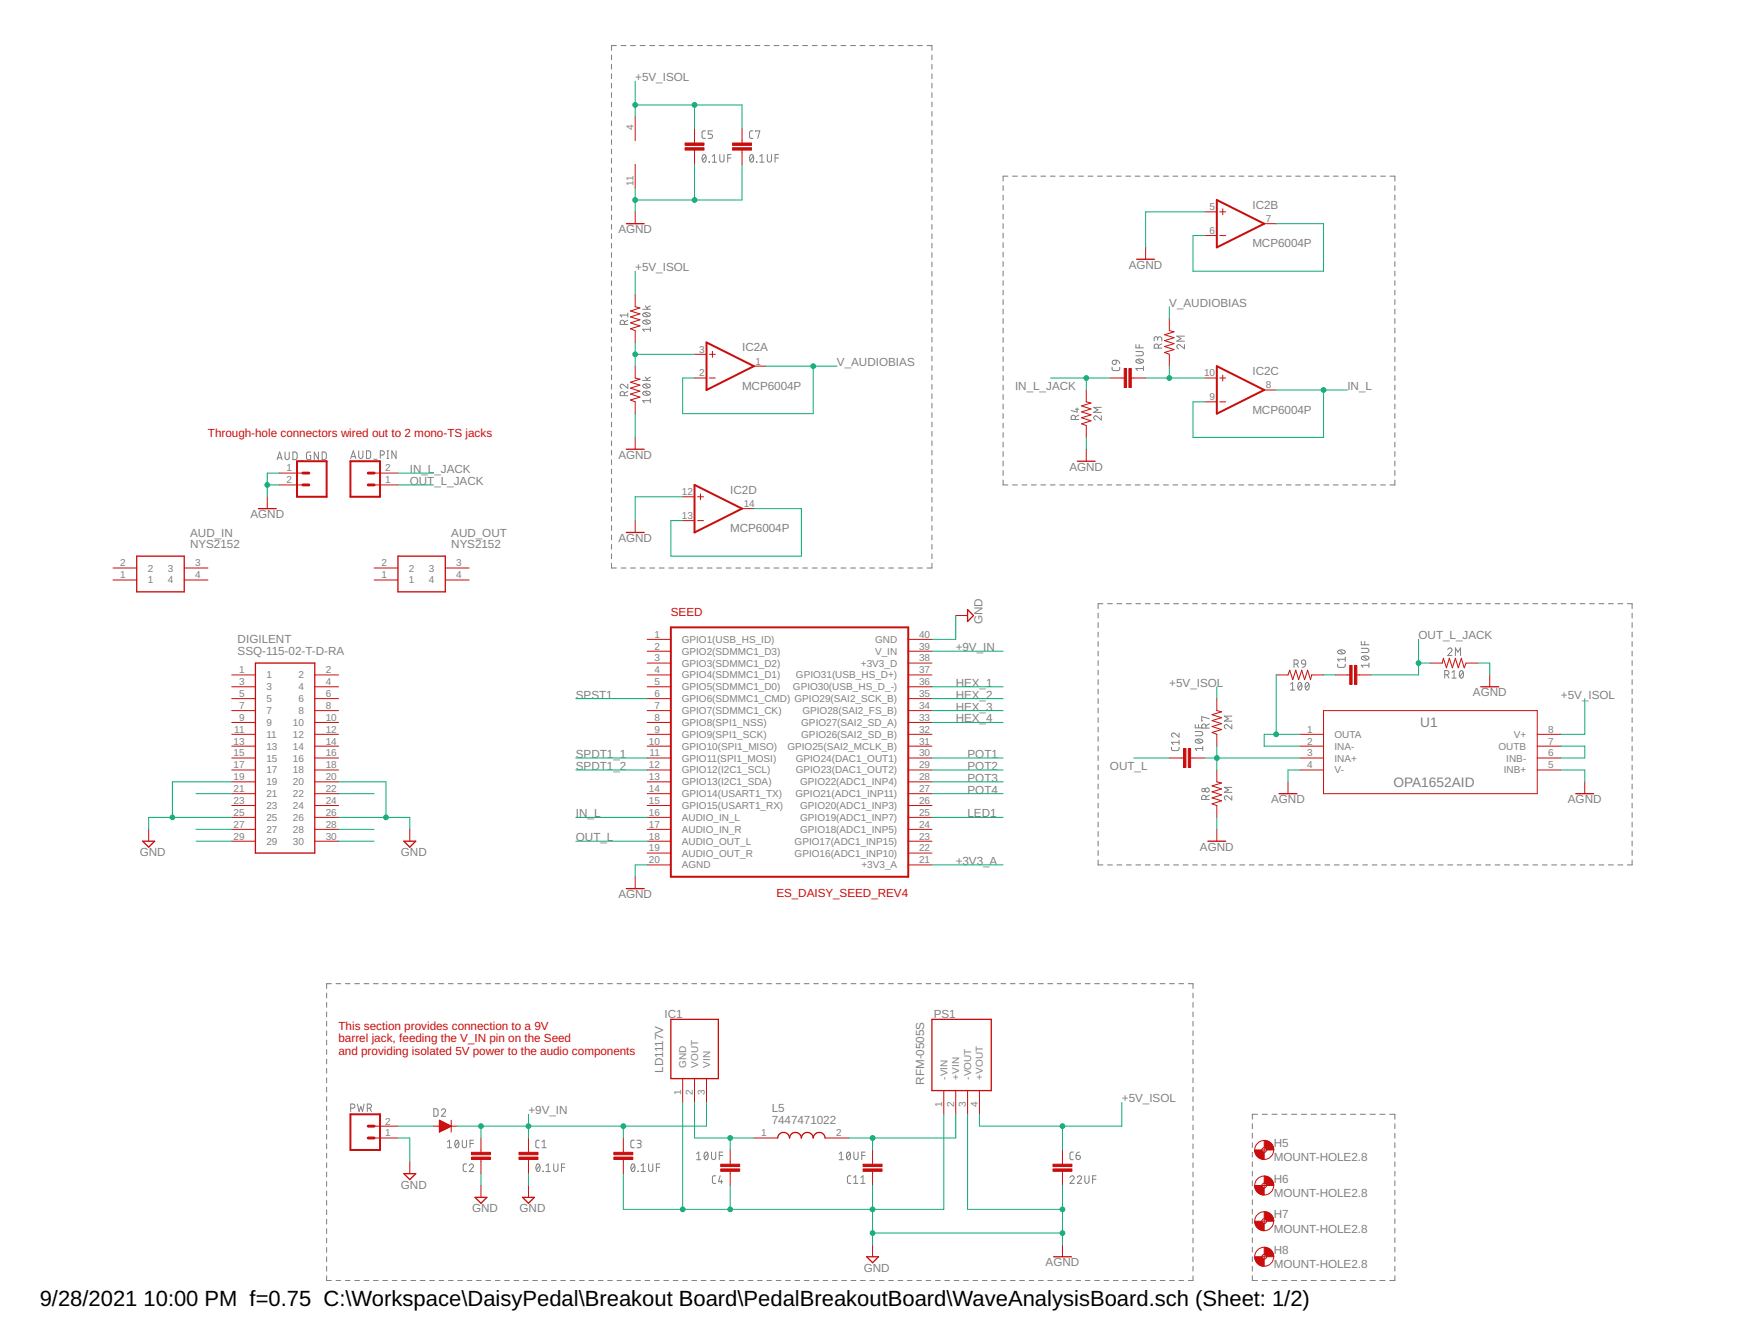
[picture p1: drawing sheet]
<svg xmlns="http://www.w3.org/2000/svg" width="279mm" height="216mm" viewBox="0 0 279 216" stroke-linecap="round" stroke-linejoin="round" font-family="sans-serif">
<defs><g id="words">
<g font-size="3.5">
<text x="6.4" y="209.9">9/28/2021</text>
<text x="23.1" y="209.9">10:00 PM f=0.75 C:\Workspace\DaisyPedal\Breakout Board\PedalBreakoutBoard\WaveAnalysisBoard.sch (Sheet: 1/2)</text>
</g>
<g font-size="2.2" fill="#808080">
<text x="228.4" y="116.9">U1</text>
<text x="224.1" y="126.5">OPA1652AID</text>
</g>
<g font-size="1.9" fill="#808080">
<text x="102.2" y="13.1">+5V_ISOL</text>
<text x="201.4" y="33.6">IC2B</text>
<text x="99.5" y="37.5">AGND</text>
<text x="201.4" y="39.8">MCP6004P</text>
<text x="102.2" y="43.6">+5V_ISOL</text>
<text x="181.6" y="43.2">AGND</text>
<text x="188.1" y="49.3">V_AUDIOBIAS</text>
<text x="119.4" y="56.5">IC2A</text>
<text x="134.6" y="58.9">V_AUDIOBIAS</text>
<text x="119.4" y="62.7">MCP6004P</text>
<text x="163.3" y="62.7">IN_L_JACK</text>
<text x="201.4" y="60.3">IC2C</text>
<text x="216.7" y="62.7">IN_L</text>
<text x="201.4" y="66.5">MCP6004P</text>
<text x="65.9" y="76">IN_L_JACK</text>
<text x="65.9" y="78">OUT_L_JACK</text>
<text x="99.5" y="73.8">AGND</text>
<text x="172" y="75.7">AGND</text>
<text x="40.3" y="83.3">AGND</text>
<text x="117.5" y="79.4">IC2D</text>
<text x="30.6" y="88.2">NYS2152</text>
<text x="30.6" y="86.3">AUD_IN</text>
<text x="72.6" y="88.2">NYS2152</text>
<text x="72.6" y="86.3">AUD_OUT</text>
<text x="99.5" y="87.1">AGND</text>
<text x="117.5" y="85.6">MCP6004P</text>
<text x="158" y="100.4" transform="rotate(-90 158 100.4)">GND</text>
<text x="38.2" y="105.3">SSQ-115-02-T-D-RA</text>
<text x="38.2" y="103.4">DIGILENT</text>
<text x="153.7" y="104.7">+9V_IN</text>
<text x="228.2" y="102.8">OUT_L_JACK</text>
<text x="92.6" y="112.3">SPST1</text>
<text x="153.7" y="110.4">HEX_1</text>
<text x="153.7" y="112.3">HEX_2</text>
<text x="188.1" y="110.4">+5V_ISOL</text>
<text x="236.9" y="111.9">AGND</text>
<text x="251.1" y="112.3">+5V_ISOL</text>
<text x="153.7" y="114.2">HEX_3</text>
<text x="153.7" y="116.1">HEX_4</text>
<text x="92.6" y="121.9">SPDT1_1</text>
<text x="92.6" y="123.8">SPDT1_2</text>
<text x="155.6" y="125.7">POT3</text>
<text x="155.6" y="123.8">POT2</text>
<text x="155.6" y="121.9">POT1</text>
<text x="178.5" y="123.8">OUT_L</text>
<text x="92.6" y="131.4">IN_L</text>
<text x="155.6" y="127.6">POT4</text>
<text x="155.6" y="131.4">LED1</text>
<text x="204.5" y="129.1">AGND</text>
<text x="252.2" y="129.1">AGND</text>
<text x="22.5" y="137.6">GND</text>
<text x="64.5" y="137.6">GND</text>
<text x="92.6" y="135.2">OUT_L</text>
<text x="193" y="136.8">AGND</text>
<text x="153.7" y="139">+3V3_A</text>
<text x="99.5" y="144.4">AGND</text>
<text x="106.9" y="163.6">IC1</text>
<text x="150.2" y="163.6">PS1</text>
<text x="106.7" y="172.5" transform="rotate(-90 106.7 172.5)">LD1117V</text>
<text x="85" y="179.1">+9V_IN</text>
<text x="124.1" y="178.8">L5</text>
<text x="148.7" y="174.4" transform="rotate(-90 148.7 174.4)">RFM-0505S</text>
<text x="180.5" y="177.2">+5V_ISOL</text>
<text x="124.1" y="180.7">7447471022</text>
<text x="204.9" y="184.4">H5</text>
<text x="64.5" y="191.1">GND</text>
<text x="204.9" y="186.7">MOUNT-HOLE2.8</text>
<text x="204.9" y="190.1">H6</text>
<text x="75.9" y="194.9">GND</text>
<text x="83.6" y="194.9">GND</text>
<text x="204.9" y="192.4">MOUNT-HOLE2.8</text>
<text x="204.9" y="195.9">H7</text>
<text x="168.2" y="203.6">AGND</text>
<text x="204.9" y="198.2">MOUNT-HOLE2.8</text>
<text x="204.9" y="203.9">MOUNT-HOLE2.8</text>
<text x="204.9" y="201.6">H8</text>
<text x="138.9" y="204.4">GND</text>
</g>
<g font-size="1.9" fill="#c90d0c">
<text x="33.5" y="70.3">Through-hole connectors wired out to 2 mono-TS jacks</text>
<text x="107.9" y="99">SEED</text>
<text x="124.9" y="144.2">ES_DAISY_SEED_REV4</text>
<text x="54.5" y="165.6">This section provides connection to a 9V</text>
<text x="54.5" y="167.6">barrel jack, feeding the V_IN pin on the Seed</text>
<text x="54.5" y="169.6">and providing isolated 5V power to the audio components</text>
</g>
<g font-size="1.6" fill="#808080">
<text x="101.9" y="20.8" transform="rotate(-90 101.9 20.8)">4</text>
<text x="101.9" y="29.8" transform="rotate(-90 101.9 29.8)">11</text>
<text x="194.6" y="33.8">5</text>
<text x="203.6" y="35.7">7</text>
<text x="194.6" y="37.6">6</text>
<text x="112.5" y="56.7">3</text>
<text x="121.5" y="58.6">1</text>
<text x="112.5" y="60.5">2</text>
<text x="193.7" y="60.5">10</text>
<text x="194.6" y="64.3">9</text>
<text x="203.6" y="62.4">8</text>
<text x="46.1" y="75.8">1</text>
<text x="46.1" y="77.7">2</text>
<text x="61.9" y="77.7">1</text>
<text x="61.9" y="75.8">2</text>
<text x="109.7" y="83.4">13</text>
<text x="109.7" y="79.6">12</text>
<text x="119.6" y="81.5">14</text>
<text x="19.4" y="93">1</text>
<text x="19.4" y="91.1">2</text>
<text x="23.8" y="93.8">1</text>
<text x="23.8" y="91.9">2</text>
<text x="27" y="91.9">3</text>
<text x="27" y="93.8">4</text>
<text x="31.4" y="91.1">3</text>
<text x="31.4" y="93">4</text>
<text x="61.4" y="93">1</text>
<text x="61.4" y="91.1">2</text>
<text x="65.8" y="93.8">1</text>
<text x="65.8" y="91.9">2</text>
<text x="69" y="91.9">3</text>
<text x="69" y="93.8">4</text>
<text x="73.4" y="91.1">3</text>
<text x="73.4" y="93">4</text>
<text x="105.3" y="102.5">1</text>
<text x="105.3" y="104.4">2</text>
<text x="105.3" y="106.3">3</text>
<text x="109.7" y="103.3">GPIO1(USB_HS_ID)</text>
<text x="109.7" y="105.3">GPIO2(SDMMC1_D3)</text>
<text x="109.7" y="107.2">GPIO3(SDMMC1_D2)</text>
<text x="138.5" y="107.2">+3V3_D</text>
<text x="140.8" y="103.3">GND</text>
<text x="140.8" y="105.3">V_IN</text>
<text x="147.8" y="102.5">40</text>
<text x="147.8" y="104.4">39</text>
<text x="147.8" y="106.3">38</text>
<text x="38.4" y="108.2">1</text>
<text x="38.4" y="110.1">3</text>
<text x="38.4" y="112.1">5</text>
<text x="38.4" y="114">7</text>
<text x="42.8" y="109.1">1</text>
<text x="42.8" y="111">3</text>
<text x="42.8" y="112.9">5</text>
<text x="48" y="109.1">2</text>
<text x="48" y="111">4</text>
<text x="48" y="112.9">6</text>
<text x="52.4" y="108.2">2</text>
<text x="52.4" y="110.1">4</text>
<text x="52.4" y="112.1">6</text>
<text x="52.4" y="114">8</text>
<text x="105.3" y="108.2">4</text>
<text x="105.3" y="110.1">5</text>
<text x="105.3" y="112.1">6</text>
<text x="105.3" y="114">7</text>
<text x="109.7" y="109.1">GPIO4(SDMMC1_D1)</text>
<text x="109.7" y="111">GPIO5(SDMMC1_D0)</text>
<text x="109.7" y="112.9">GPIO6(SDMMC1_CMD) GPIO29(SAI2_SCK_B)</text>
<text x="127.5" y="111">GPIO30(USB_HS_D_-)</text>
<text x="128" y="109.1">GPIO31(USB_HS_D+)</text>
<text x="147.8" y="114">34</text>
<text x="147.8" y="112.1">35</text>
<text x="147.8" y="110.1">36</text>
<text x="147.8" y="108.2">37</text>
<text x="37.6" y="119.7">13</text>
<text x="37.7" y="117.8">11</text>
<text x="38.4" y="115.9">9</text>
<text x="42.8" y="114.8">7</text>
<text x="42.8" y="116.7">9</text>
<text x="42.8" y="118.6">11</text>
<text x="47.1" y="116.7">10</text>
<text x="47.1" y="118.6">12</text>
<text x="48" y="114.8">8</text>
<text x="52.4" y="115.9">10</text>
<text x="52.4" y="117.8">12</text>
<text x="52.4" y="119.7">14</text>
<text x="104.4" y="119.7">10</text>
<text x="105.3" y="115.9">8</text>
<text x="105.3" y="117.8">9</text>
<text x="109.7" y="114.8">GPIO7(SDMMC1_CK)</text>
<text x="109.7" y="116.7">GPIO8(SPI1_NSS)</text>
<text x="109.7" y="118.6">GPIO9(SPI1_SCK)</text>
<text x="128.9" y="118.6">GPIO26(SAI2_SD_B)</text>
<text x="128.9" y="116.7">GPIO27(SAI2_SD_A)</text>
<text x="129.1" y="114.8">GPIO28(SAI2_FS_B)</text>
<text x="147.8" y="119.7">31</text>
<text x="147.8" y="117.8">32</text>
<text x="147.8" y="115.9">33</text>
<text x="210.3" y="117.8">1</text>
<text x="210.3" y="119.7">2</text>
<text x="214.7" y="118.6">OUTA</text>
<text x="243.5" y="118.6">V+</text>
<text x="249" y="119.7">7</text>
<text x="249" y="117.8">8</text>
<text x="37.6" y="121.6">15</text>
<text x="37.6" y="123.5">17</text>
<text x="37.6" y="125.4">19</text>
<text x="42.8" y="120.5">13</text>
<text x="42.8" y="122.4">15</text>
<text x="42.8" y="124.3">17</text>
<text x="47.1" y="120.5">14</text>
<text x="47.1" y="122.4">16</text>
<text x="47.1" y="124.3">18</text>
<text x="52.4" y="121.6">16</text>
<text x="52.4" y="123.5">18</text>
<text x="52.4" y="125.4">20</text>
<text x="104.4" y="123.5">12</text>
<text x="104.4" y="125.4">13</text>
<text x="104.5" y="121.6">11</text>
<text x="109.7" y="120.5">GPIO10(SPI1_MISO)</text>
<text x="109.7" y="122.4">GPIO11(SPI1_MOSI)</text>
<text x="109.7" y="124.3">GPIO12(I2C1_SCL)</text>
<text x="126.7" y="120.5">GPIO25(SAI2_MCLK_B)</text>
<text x="128" y="124.3">GPIO23(DAC1_OUT2)</text>
<text x="128" y="122.4">GPIO24(DAC1_OUT1)</text>
<text x="147.8" y="125.4">28</text>
<text x="147.8" y="123.5">29</text>
<text x="147.8" y="121.6">30</text>
<text x="210.3" y="121.6">3</text>
<text x="210.3" y="123.5">4</text>
<text x="214.7" y="120.5">INA-</text>
<text x="214.7" y="122.4">INA+</text>
<text x="214.7" y="124.3">V-</text>
<text x="241" y="120.5">OUTB</text>
<text x="241.9" y="124.3">INB+</text>
<text x="242.3" y="122.4">INB-</text>
<text x="249" y="123.5">5</text>
<text x="249" y="121.6">6</text>
<text x="37.6" y="127.3">21</text>
<text x="37.6" y="129.2">23</text>
<text x="37.6" y="131.1">25</text>
<text x="42.8" y="126.3">19</text>
<text x="42.8" y="128.2">21</text>
<text x="42.8" y="130.1">23</text>
<text x="42.8" y="132">25</text>
<text x="47.1" y="126.3">20</text>
<text x="47.1" y="128.2">22</text>
<text x="47.1" y="130.1">24</text>
<text x="47.1" y="132">26</text>
<text x="52.4" y="127.3">22</text>
<text x="52.4" y="129.2">24</text>
<text x="52.4" y="131.1">26</text>
<text x="104.4" y="127.3">14</text>
<text x="104.4" y="129.2">15</text>
<text x="104.4" y="131.1">16</text>
<text x="109.7" y="126.3">GPIO13(I2C1_SDA)</text>
<text x="109.7" y="128.2">GPIO14(USART1_TX)</text>
<text x="109.7" y="130.1">GPIO15(USART1_RX)</text>
<text x="109.7" y="132">AUDIO_IN_L</text>
<text x="127.9" y="128.2">GPIO21(ADC1_INP11)</text>
<text x="128.7" y="126.3">GPIO22(ADC1_INP4)</text>
<text x="128.7" y="132">GPIO19(ADC1_INP7)</text>
<text x="128.7" y="130.1">GPIO20(ADC1_INP3)</text>
<text x="147.8" y="131.1">25</text>
<text x="147.8" y="129.2">26</text>
<text x="147.8" y="127.3">27</text>
<text x="37.6" y="133.1">27</text>
<text x="37.6" y="135">29</text>
<text x="42.8" y="133.9">27</text>
<text x="42.8" y="135.8">29</text>
<text x="47.1" y="133.9">28</text>
<text x="47.1" y="135.8">30</text>
<text x="52.4" y="133.1">28</text>
<text x="52.4" y="135">30</text>
<text x="104.4" y="133.1">17</text>
<text x="104.4" y="135">18</text>
<text x="104.4" y="136.9">19</text>
<text x="109.7" y="133.9">AUDIO_IN_R</text>
<text x="109.7" y="135.8">AUDIO_OUT_L</text>
<text x="109.7" y="137.7">AUDIO_OUT_R</text>
<text x="127.8" y="137.7">GPIO16(ADC1_INP10)</text>
<text x="127.8" y="135.8">GPIO17(ADC1_INP15)</text>
<text x="128.7" y="133.9">GPIO18(ADC1_INP5)</text>
<text x="147.8" y="136.9">22</text>
<text x="147.8" y="135">23</text>
<text x="147.8" y="133.1">24</text>
<text x="104.4" y="138.8">20</text>
<text x="109.7" y="139.6">AGND</text>
<text x="138.6" y="139.6">+3V3_A</text>
<text x="147.8" y="138.8">21</text>
<text x="110.4" y="171.7" transform="rotate(-90 110.4 171.7)">GND</text>
<text x="112.3" y="171.7" transform="rotate(-90 112.3 171.7)">VOUT</text>
<text x="114.2" y="171.7" transform="rotate(-90 114.2 171.7)">VIN</text>
<text x="152.4" y="173.6" transform="rotate(-90 152.4 173.6)">-VIN</text>
<text x="154.3" y="173.6" transform="rotate(-90 154.3 173.6)">+VIN</text>
<text x="156.2" y="173.6" transform="rotate(-90 156.2 173.6)">-VOUT</text>
<text x="158.1" y="173.6" transform="rotate(-90 158.1 173.6)">+VOUT</text>
<text x="109.5" y="176.1" transform="rotate(-90 109.5 176.1)">1</text>
<text x="111.5" y="176.1" transform="rotate(-90 111.5 176.1)">2</text>
<text x="113.4" y="176.1" transform="rotate(-90 113.4 176.1)">3</text>
<text x="151.5" y="178" transform="rotate(-90 151.5 178)">1</text>
<text x="153.5" y="178" transform="rotate(-90 153.5 178)">2</text>
<text x="155.4" y="178" transform="rotate(-90 155.4 178)">3</text>
<text x="157.3" y="178" transform="rotate(-90 157.3 178)">4</text>
<text x="61.9" y="182.7">1</text>
<text x="61.9" y="180.8">2</text>
<text x="122.4" y="182.7">1</text>
<text x="134.5" y="182.7">2</text>
</g>
</g></defs>
<g fill="none" stroke="#808080" stroke-width=".17">
<path d="M98.4 8.8v.8M98.4 10.4v.7M98.4 11.9v.7M98.4 13.4v.7M98.4 14.9v.8M98.4 16.4v.8M98.4 17.9v.8M98.4 19.4v.8M99.1 7.3h-.7v.8M99.9 7.3h.8M101.4 7.3h.8M103 7.3h.8"/>
<path d="M104.5 7.3h.8M106 7.3h.8M107.6 7.3h.8M109.1 7.3h.8M110.7 7.3h.7M112.2 7.3h.8M113.7 7.3h.8M115.3 7.3h.8M116.8 7.3h.8M118.4 7.3h.7M119.9 7.3h.8M121.4 7.3h.8"/>
<path d="M123 7.3h.8M124.5 7.3h.8M126 7.3h.8M127.6 7.3h.8M129.1 7.3h.8M130.7 7.3h.7M132.2 7.3h.8M133.7 7.3h.8M135.3 7.3h.8M136.8 7.3h.8M138.3 7.3h.8M139.9 7.3h.8"/>
<path d="M141.4 7.3h.8M143 7.3h.7M144.5 7.3h.8M146 7.3h.8M147.6 7.3h.8M149.1 7.3h.8v.8M149.9 8.8v.8M149.9 10.4v.7M149.9 11.9v.7M149.9 13.4v.7M149.9 14.9v.8M149.9 16.4v.8"/>
<path d="M149.9 17.9v.8M149.9 19.4v.8M98.4 21v.7M98.4 22.5v.7M98.4 24v.7M98.4 25.5v.7M98.4 27v.8M98.4 28.5v.8M98.4 30v.8M98.4 31.5v.8M98.4 33.1v.7M98.4 34.6v.7"/>
<path d="M98.4 36.1v.8M98.4 37.6v.8M98.4 39.1v.8M149.9 21v.7M149.9 22.5v.7M149.9 24v.7M149.9 25.5v.7M149.9 27v.8M149.9 28.5v.8M149.9 30v.8M149.9 31.5v.8M149.9 33.1v.7"/>
<path d="M149.9 34.6v.7M149.9 36.1v.8M149.9 37.6v.8M149.9 39.1v.8M161.4 29.8v.8M161.4 31.4v.8M161.4 32.9v.8M161.4 34.4v.8M161.4 36v.7M161.4 37.5v.8M161.4 39v.8M162.1 28.3h-.7v.8"/>
<path d="M162.9 28.3h.7M164.4 28.3h.8M165.9 28.3h.8M167.4 28.3h.8M169 28.3h.7M170.5 28.3h.7M172 28.3h.7M173.5 28.3h.8M175 28.3h.8M176.5 28.3h.8M178.1 28.3h.7M179.6 28.3h.7"/>
<path d="M181.1 28.3h.8M182.6 28.3h.8M184.1 28.3h.8M185.7 28.3h.7M187.2 28.3h.7M188.7 28.3h.7M190.2 28.3h.8M191.7 28.3h.8M193.2 28.3h.8M194.8 28.3h.7M196.3 28.3h.7M197.8 28.3h.8"/>
<path d="M199.3 28.3h.8M200.8 28.3h.8M202.3 28.3h.8M203.9 28.3h.7M205.4 28.3h.7M206.9 28.3h.8M208.4 28.3h.8M209.9 28.3h.8M211.5 28.3h.7M213 28.3h.7M214.5 28.3h.7M216 28.3h.8"/>
<path d="M217.5 28.3h.8M219 28.3h.8M220.6 28.3h.7M222.1 28.3h.7M223.6 28.3h.8v.8M224.4 29.8v.8M224.4 31.4v.8M224.4 32.9v.8M224.4 34.4v.8M224.4 36v.7M224.4 37.5v.8M224.4 39v.8"/>
<path d="M98.4 40.6v.8M98.4 42.1v.8M98.4 43.6v.8M98.4 45.1v.8M98.4 46.7v.7M98.4 48.2v.7M98.4 49.7v.8M98.4 51.2v.8M98.4 52.7v.8M98.4 54.2v.8M98.4 55.8v.7M98.4 57.3v.7"/>
<path d="M98.4 58.8v.7M149.9 40.6v.8M149.9 42.1v.8M149.9 43.6v.8M149.9 45.1v.8M149.9 46.7v.7M149.9 48.2v.7M149.9 49.7v.8M149.9 51.2v.8M149.9 52.7v.8M149.9 54.2v.8M149.9 55.8v.7"/>
<path d="M149.9 57.3v.7M149.9 58.8v.7M161.4 40.5v.8M161.4 42.1v.7M161.4 43.6v.8M161.4 45.1v.8M161.4 46.7v.7M161.4 48.2v.8M161.4 49.7v.8M161.4 51.2v.8M161.4 52.7v.8M161.4 54.3v.8"/>
<path d="M161.4 55.8v.8M161.4 57.3v.8M161.4 58.9v.7M224.4 40.5v.8M224.4 42.1v.7M224.4 43.6v.8M224.4 45.1v.8M224.4 46.7v.7M224.4 48.2v.8M224.4 49.7v.8M224.4 51.2v.8M224.4 52.7v.8"/>
<path d="M224.4 54.3v.8M224.4 55.8v.8M224.4 57.3v.8M224.4 58.9v.7M98.4 60.3v.7M98.4 61.8v.8M98.4 63.3v.8M98.4 64.8v.8M98.4 66.3v.8M98.4 67.9v.7M98.4 69.4v.7M98.4 70.9v.7"/>
<path d="M98.4 72.4v.8M98.4 73.9v.8M98.4 75.4v.8M98.4 76.9v.8M98.4 78.4v.8M98.4 80v.7M149.9 60.3v.7M149.9 61.8v.8M149.9 63.3v.8M149.9 64.8v.8M149.9 66.3v.8M149.9 67.9v.7"/>
<path d="M149.9 69.4v.7M149.9 70.9v.7M149.9 72.4v.8M149.9 73.9v.8M149.9 75.4v.8M149.9 76.9v.8M149.9 78.4v.8M149.9 80v.7M161.4 60.4v.8M161.4 61.9v.8M161.4 63.4v.8M161.4 65v.7"/>
<path d="M161.4 66.5v.8M161.4 68v.8M161.4 69.6v.7M161.4 71.1v.8M161.4 72.6v.8M161.4 74.1v.8M161.4 75.6v.8M161.4 77.2v.8h.7M162.9 78h.7M164.4 78h.8M165.9 78h.8M167.4 78h.8"/>
<path d="M169 78h.7M170.5 78h.7M172 78h.7M173.5 78h.8M175 78h.8M176.5 78h.8M178.1 78h.7M179.6 78h.7M181.1 78h.8M182.6 78h.8M184.1 78h.8M185.7 78h.7"/>
<path d="M187.2 78h.7M188.7 78h.7M190.2 78h.8M191.7 78h.8M193.2 78h.8M194.8 78h.7M196.3 78h.7M197.8 78h.8M199.3 78h.8M200.8 78h.8M202.3 78h.8M203.9 78h.7"/>
<path d="M205.4 78h.7M206.9 78h.8M208.4 78h.8M209.9 78h.8M211.5 78h.7M213 78h.7M214.5 78h.7M216 78h.8M217.5 78h.8M219 78h.8M220.6 78h.7M222.1 78h.7"/>
<path d="M224.4 60.4v.8M224.4 61.9v.8M224.4 63.4v.8M224.4 65v.7M224.4 66.5v.8M224.4 68v.8M224.4 69.6v.7M224.4 71.1v.8M224.4 72.6v.8M224.4 74.1v.8M224.4 75.6v.8M224.4 77.2v.8h-.8"/>
<path d="M98.4 81.5v.7M98.4 83v.8M98.4 84.5v.8M98.4 86v.8M98.4 87.5v.8M98.4 89v.8M98.4 90.6v.7h.7M99.9 91.3h.8M101.4 91.3h.8M103 91.3h.8M104.5 91.3h.8M106 91.3h.8"/>
<path d="M107.6 91.3h.8M109.1 91.3h.8M110.7 91.3h.7M112.2 91.3h.8M113.7 91.3h.8M115.3 91.3h.8M116.8 91.3h.8M118.4 91.3h.7M119.9 91.3h.8M121.4 91.3h.8M123 91.3h.8M124.5 91.3h.8"/>
<path d="M126 91.3h.8M127.6 91.3h.8M129.1 91.3h.8M130.7 91.3h.7M132.2 91.3h.8M133.7 91.3h.8M135.3 91.3h.8M136.8 91.3h.8M138.3 91.3h.8M139.9 91.3h.8M141.4 91.3h.8M143 91.3h.7"/>
<path d="M144.5 91.3h.8M146 91.3h.8M147.6 91.3h.8M149.9 81.5v.7M149.9 83v.8M149.9 84.5v.8M149.9 86v.8M149.9 87.5v.8M149.9 89v.8M149.9 90.6v.7h-.8M176.6 98.6v.8M177.4 97h-.8v.8"/>
<path d="M178.2 97h.7M179.7 97h.7M181.2 97h.8M182.7 97h.8M184.2 97h.8M185.8 97h.7M187.3 97h.7M188.8 97h.8M190.3 97h.8M191.8 97h.8M193.4 97h.7M194.9 97h.7"/>
<path d="M196.4 97h.8M197.9 97h.8M199.4 97h.8M201 97h.7M202.5 97h.7M204 97h.8M205.5 97h.8M207 97h.8M208.6 97h.7M210.1 97h.7M211.6 97h.8M213.1 97h.8"/>
<path d="M214.6 97h.8M216.2 97h.7M217.7 97h.7M219.2 97h.8M220.7 97h.8M222.2 97h.8M223.8 97h.7M225.3 97h.8M226.8 97h.8M228.3 97h.8M229.8 97h.8M231.4 97h.7"/>
<path d="M232.9 97h.8M234.4 97h.8M235.9 97h.8M237.4 97h.8M239 97h.7M240.5 97h.8M242 97h.8M243.5 97h.8M245 97h.8M246.6 97h.7M248.1 97h.8M249.6 97h.8"/>
<path d="M251.1 97h.8M252.6 97h.8M254.2 97h.7M255.7 97h.8M257.2 97h.8M258.7 97h.8M260.2 97h.8M261.8 97h.7v.8M262.5 98.6v.8M176.6 100.1v.8M176.6 101.6v.8M176.6 103.1v.8"/>
<path d="M176.6 104.7v.8M176.6 106.2v.8M176.6 107.7v.8M176.6 109.3v.7M176.6 110.8v.8M176.6 112.3v.8M176.6 113.8v.8M176.6 115.4v.7M176.6 116.9v.8M176.6 118.4v.8M176.6 120v.7M262.5 100.1v.8"/>
<path d="M262.5 101.6v.8M262.5 103.1v.8M262.5 104.7v.8M262.5 106.2v.8M262.5 107.7v.8M262.5 109.3v.7M262.5 110.8v.8M262.5 112.3v.8M262.5 113.8v.8M262.5 115.4v.7M262.5 116.9v.8M262.5 118.4v.8"/>
<path d="M262.5 120v.7M176.6 121.5v.8M176.6 123v.8M176.6 124.5v.8M176.6 126v.8M176.6 127.6v.8M176.6 129.1v.8M176.6 130.6v.8M176.6 132.2v.7M176.6 133.7v.8M176.6 135.2v.8M176.6 136.7v.8"/>
<path d="M176.6 138.3v.7h.8M178.2 139h.7M179.7 139h.7M181.2 139h.8M182.7 139h.8M184.2 139h.8M185.8 139h.7M187.3 139h.7M188.8 139h.8M190.3 139h.8M191.8 139h.8M193.4 139h.7"/>
<path d="M194.9 139h.7M196.4 139h.8M197.9 139h.8M199.4 139h.8M201 139h.7M202.5 139h.7M204 139h.8M205.5 139h.8M207 139h.8M208.6 139h.7M210.1 139h.7M211.6 139h.8"/>
<path d="M213.1 139h.8M214.6 139h.8M216.2 139h.7M217.7 139h.7M219.2 139h.8M220.7 139h.8M222.2 139h.8M223.8 139h.7M225.3 139h.8M226.8 139h.8M228.3 139h.8M229.8 139h.8"/>
<path d="M231.4 139h.7M232.9 139h.8M234.4 139h.8M235.9 139h.8M237.4 139h.8M239 139h.7M240.5 139h.8M242 139h.8M243.5 139h.8M245 139h.8M246.6 139h.7M248.1 139h.8"/>
<path d="M249.6 139h.8M251.1 139h.8M252.6 139h.8M254.2 139h.7M255.7 139h.8M257.2 139h.8M258.7 139h.8M260.2 139h.8M262.5 121.5v.8M262.5 123v.8M262.5 124.5v.8M262.5 126v.8"/>
<path d="M262.5 127.6v.8M262.5 129.1v.8M262.5 130.6v.8M262.5 132.2v.7M262.5 133.7v.8M262.5 135.2v.8M262.5 136.7v.8M262.5 138.3v.7h-.7M52.5 159.7v.7M53.3 158.1h-.8v.8M54.1 158.1h.7M55.6 158.1h.7"/>
<path d="M57.1 158.1h.7M58.6 158.1h.7M60.1 158.1h.7M61.6 158.1h.7M63.1 158.1h.7M64.6 158.1h.7M66.1 158.1h.8M67.6 158.1h.8M69.1 158.1h.8M70.6 158.1h.8M72.1 158.1h.8M73.6 158.1h.8"/>
<path d="M75.1 158.1h.8M76.6 158.1h.8M78.1 158.1h.8M79.7 158.1h.7M81.2 158.1h.7M82.7 158.1h.7M84.2 158.1h.7M85.7 158.1h.7M87.2 158.1h.7M88.7 158.1h.8M90.2 158.1h.8M91.7 158.1h.8"/>
<path d="M93.2 158.1h.8M94.7 158.1h.8M96.2 158.1h.8M97.7 158.1h.8M99.3 158.1h.7M100.8 158.1h.7M102.3 158.1h.7M103.8 158.1h.7M105.3 158.1h.7M106.8 158.1h.7M108.3 158.1h.8M109.8 158.1h.8"/>
<path d="M111.3 158.1h.8M112.8 158.1h.8M114.3 158.1h.8M115.8 158.1h.8M117.3 158.1h.8M118.8 158.1h.8M120.3 158.1h.8M121.9 158.1h.7M123.4 158.1h.7M124.9 158.1h.7M126.4 158.1h.7M127.9 158.1h.7"/>
<path d="M129.4 158.1h.7M130.9 158.1h.7M132.4 158.1h.7M133.9 158.1h.8M135.4 158.1h.8M136.9 158.1h.8M138.4 158.1h.8M139.9 158.1h.8M141.4 158.1h.8M142.9 158.1h.8M144.4 158.1h.8M145.9 158.1h.8"/>
<path d="M147.5 158.1h.7M149 158.1h.7M150.5 158.1h.7M152 158.1h.7M153.5 158.1h.7M155 158.1h.7M156.5 158.1h.7M158 158.1h.7M159.5 158.1h.8M161 158.1h.8M162.5 158.1h.8M164 158.1h.8"/>
<path d="M165.5 158.1h.8M167 158.1h.8M168.6 158.1h.7M170.1 158.1h.7M171.6 158.1h.7M173.1 158.1h.7M174.6 158.1h.7M176.1 158.1h.7M177.6 158.1h.8M179.1 158.1h.8M180.6 158.1h.8M182.1 158.1h.8"/>
<path d="M183.6 158.1h.8M185.1 158.1h.8M186.6 158.1h.8M188.1 158.1h.8M189.6 158.1h.8M191.2 158.1h.7v.8M191.9 159.7v.7M52.5 161.2v.7M52.5 162.7v.7M52.5 164.2v.8M52.5 165.7v.8M52.5 167.2v.8"/>
<path d="M52.5 168.7v.8M52.5 170.3v.7M52.5 171.8v.7M52.5 173.3v.8M52.5 174.8v.8M52.5 176.3v.8M52.5 177.8v.8M52.5 179.3v.8M191.9 161.2v.7M191.9 162.7v.7M191.9 164.2v.8M191.9 165.7v.8"/>
<path d="M191.9 167.2v.8M191.9 168.7v.8M191.9 170.3v.7M191.9 171.8v.7M191.9 173.3v.8M191.9 174.8v.8M191.9 176.3v.8M191.9 177.8v.8M191.9 179.3v.8M202.3 179.1h-.9v.8M203 179.1h.9M204.6 179.1h.8"/>
<path d="M206.2 179.1h.8M207.8 179.1h.8M209.3 179.1h.9M210.9 179.1h.8M212.5 179.1h.8M214.1 179.1h.8M215.6 179.1h.9M217.2 179.1h.9M218.8 179.1h.8M220.4 179.1h.8M222 179.1h.8M223.5 179.1h.9v.8"/>
<path d="M52.5 180.9v.7M52.5 182.4v.7M52.5 183.9v.8M52.5 185.4v.8M52.5 186.9v.8M52.5 188.4v.8M52.5 189.9v.8M52.5 191.5v.7M52.5 193v.7M52.5 194.5v.8M52.5 196v.8M52.5 197.5v.8"/>
<path d="M52.5 199v.8M191.9 180.9v.7M191.9 182.4v.7M191.9 183.9v.8M191.9 185.4v.8M191.9 186.9v.8M191.9 188.4v.8M191.9 189.9v.8M191.9 191.5v.7M191.9 193v.7M191.9 194.5v.8M191.9 196v.8"/>
<path d="M191.9 197.5v.8M191.9 199v.8M201.4 180.7v.7M201.4 182.2v.8M201.4 183.7v.8M201.4 185.3v.7M201.4 186.8v.7M201.4 188.3v.8M201.4 189.8v.8M201.4 191.3v.8M201.4 192.9v.8M201.4 194.4v.8"/>
<path d="M201.4 195.9v.8M201.4 197.4v.8M201.4 199v.7M224.4 180.7v.7M224.4 182.2v.8M224.4 183.7v.8M224.4 185.3v.7M224.4 186.8v.7M224.4 188.3v.8M224.4 189.8v.8M224.4 191.3v.8M224.4 192.9v.8"/>
<path d="M224.4 194.4v.8M224.4 195.9v.8M224.4 197.4v.8M224.4 199v.7M52.5 200.6v.7M52.5 202.1v.7M52.5 203.6v.7M52.5 205.1v.8h.8M54.1 205.9h.7M55.6 205.9h.7M57.1 205.9h.7M58.6 205.9h.7"/>
<path d="M60.1 205.9h.7M61.6 205.9h.7M63.1 205.9h.7M64.6 205.9h.7M66.1 205.9h.8M67.6 205.9h.8M69.1 205.9h.8M70.6 205.9h.8M72.1 205.9h.8M73.6 205.9h.8M75.1 205.9h.8M76.6 205.9h.8"/>
<path d="M78.1 205.9h.8M79.7 205.9h.7M81.2 205.9h.7M82.7 205.9h.7M84.2 205.9h.7M85.7 205.9h.7M87.2 205.9h.7M88.7 205.9h.8M90.2 205.9h.8M91.7 205.9h.8M93.2 205.9h.8M94.7 205.9h.8"/>
<path d="M96.2 205.9h.8M97.7 205.9h.8M99.3 205.9h.7M100.8 205.9h.7M102.3 205.9h.7M103.8 205.9h.7M105.3 205.9h.7M106.8 205.9h.7M108.3 205.9h.8M109.8 205.9h.8M111.3 205.9h.8M112.8 205.9h.8"/>
<path d="M114.3 205.9h.8M115.8 205.9h.8M117.3 205.9h.8M118.8 205.9h.8M120.3 205.9h.8M121.9 205.9h.7M123.4 205.9h.7M124.9 205.9h.7M126.4 205.9h.7M127.9 205.9h.7M129.4 205.9h.7M130.9 205.9h.7"/>
<path d="M132.4 205.9h.7M133.9 205.9h.8M135.4 205.9h.8M136.9 205.9h.8M138.4 205.9h.8M139.9 205.9h.8M141.4 205.9h.8M142.9 205.9h.8M144.4 205.9h.8M145.9 205.9h.8M147.5 205.9h.7M149 205.9h.7"/>
<path d="M150.5 205.9h.7M152 205.9h.7M153.5 205.9h.7M155 205.9h.7M156.5 205.9h.7M158 205.9h.7M159.5 205.9h.8M161 205.9h.8M162.5 205.9h.8M164 205.9h.8M165.5 205.9h.8M167 205.9h.8"/>
<path d="M168.6 205.9h.7M170.1 205.9h.7M171.6 205.9h.7M173.1 205.9h.7M174.6 205.9h.7M176.1 205.9h.7M177.6 205.9h.8M179.1 205.9h.8M180.6 205.9h.8M182.1 205.9h.8M183.6 205.9h.8M185.1 205.9h.8"/>
<path d="M186.6 205.9h.8M188.1 205.9h.8M189.6 205.9h.8M191.9 200.6v.7M191.9 202.1v.7M191.9 203.6v.7M191.9 205.1v.8h-.7M201.4 205.1v.8h.9M201.4 200.5v.8M201.4 202v.8M201.4 203.6v.7M203 205.9h.9"/>
<path d="M204.6 205.9h.8M206.2 205.9h.8M207.8 205.9h.8M209.3 205.9h.9M210.9 205.9h.8M212.5 205.9h.8M214.1 205.9h.8M215.6 205.9h.9M217.2 205.9h.9M218.8 205.9h.8M220.4 205.9h.8M222 205.9h.8"/>
<path d="M224.4 205.1v.8h-.9M224.4 200.5v.8M224.4 202v.8M224.4 203.6v.7"/>
</g>
<g fill="none" stroke="#808080" stroke-width=".16">
<path d="M113.1 24.9l.2-.1a.73 .73 0 0 1 0 1.3 .76 .76 0 0 1-.2-1.2zM113.5 21l-.4 .1-.2 .2v.8l.2 .1h.4M113.5 25.1l-.5 .7M114 26l.1 .1zM114.6 26.1h.7M114.6 25.1l.3-.3v1.3M114.6 21h-.7v.6h.4a.34 .34 0 0 1 .3 .3 .34 .34 0 0 1-.3 .3h-.4M115.8 24.8v.9a.34 .34 0 0 0 .3 .4 .34 .34 0 0 0 .4-.4v-.9M117.1 25.4h.5M117.6 24.8h-.5v1.3M120.7 24.9l.2-.1a.73 .73 0 0 1 0 1.3 .76 .76 0 0 1-.2-1.2zM121.1 21l-.4 .1-.1 .2v.8l.1 .1h.4"/>
<path d="M121.2 25.1l-.6 .7M121.5 21.2v-.2h.7l-.3 1.2M121.7 26l.1 .1zM122.2 26.1h.7M122.2 25.1l.4-.3v1.3M123.4 24.8v.9a.34 .34 0 0 0 .4 .4 .34 .34 0 0 0 .3-.4v-.9M124.7 25.4h.5M125.2 24.8h-.5v1.3M100.4 52.2v-.4a.34 .34 0 0 0-.3-.3 .34 .34 0 0 0-.3 .3v.4h1.2M101 51.5l-.6 .3M101 50.7h-1.2l.2 .3M101 50.3v.7"/>
<path d="M103.4 49.7h1.2M103.5 51.6a.76 .76 0 0 1 1.1 .2 .73 .73 0 0 1-1.2 0zM103.5 50.4a.79 .79 0 0 1 1.1 .2 .73 .73 0 0 1-1.2 0zM103.7 51.5l.6 .5M103.7 50.3l.6 .6M103.8 49.2l.4 .5M104.6 52.9h-1.2l.3 .4M104.6 52.6v.7M104.6 49.2l-.6 .3M178.9 59v.4l.3 .2h.7l.2-.2v-.4M179 58l.6-.1v.4a.34 .34 0 0 1-.5 .3 .34 .34 0 0 1-.1-.6zM179.6 57.9l.4 .2 .1 .4"/>
<path d="M182.7 56.5h.9a.34 .34 0 0 1 .3 .4 .34 .34 0 0 1-.3 .3h-.9M182.7 55.4v.5h1.2M182.8 57.9a.76 .76 0 0 1 1.1 .2 .71 .71 0 0 1-1.2 0zM183 57.8l.7 .5M183.2 55.4v.5M183.9 59.2h-1.2l.3 .4M183.9 58.9v.7M186.2 54.5a.34 .34 0 0 1 .3-.4 .34 .34 0 0 1 .4 .4v.3M186.2 54.7v-.4l-.3-.2-.2 .3v.4M186.3 56v-.4a.34 .34 0 0 0-.3-.3 .34 .34 0 0 0-.3 .3v.4h1.2M186.9 55.3l-.6 .3M190.5 55.4v.7l-.7-.6a.33 .33 0 0 0-.5 .1 .33 .33 0 0 0 .3 .5"/>
<path d="M190.5 54h-1.2l.7 .4-.7 .4h1.2M44.6 73.9l.4-1.2 .4 1.2M44.7 73.6h.6M45.8 72.7l.1 1a.33 .33 0 0 0 .4 .2 .33 .33 0 0 0 .2-.3v-.9M47.1 72.7h.5l.2 .2v.7l-.2 .3h-.5zM48.3 74h.5M50 72.7h-.4l-.3 .1v.8l.2 .3h.5v-.7h-.2M51.2 72.7v1.2l-.7-1.2v1.2M51.8 72.7h.5l.2 .2v.7l-.2 .3h-.5zM56.4 73.7l.4-1.2 .4 1.2M56.5 73.4h.6M57.7 72.5v1a.33 .33 0 0 0 .4 .2 .33 .33 0 0 0 .3-.3v-.9"/>
<path d="M58.9 72.5h.5l.2 .2v.8l-.2 .2h-.5zM60.1 73.8h.6M61.2 73.2h.3a.34 .34 0 0 0 .3-.4 .34 .34 0 0 0-.3-.3h-.3v1.2M62.3 72.5h.2M62.3 73.7h.2M62.4 72.5v1.2M63.7 72.5v1.2l-.7-1.2v1.2M100.4 63.6v-.3a.34 .34 0 0 0-.3-.4 .34 .34 0 0 0-.3 .4v.3h1.2M101 61.8v.6l-.7-.5a.33 .33 0 0 0-.6 .1 .33 .33 0 0 0 .3 .4M101 62.9l-.6 .3M103.4 61.2h1.2M103.5 63a.76 .76 0 0 1 1.1 .2 .73 .73 0 0 1-1.2 0z"/>
<path d="M103.5 61.9a.76 .76 0 0 1 1.1 .2 .73 .73 0 0 1-1.2 0zM103.7 62.9l.6 .6M103.7 61.8l.6 .5M103.8 60.6l.4 .6M104.6 64.1v.6M104.6 64.4h-1.2l.3 .3M104.6 60.6l-.6 .3M173 67.4v-.3a.34 .34 0 0 0-.4-.4 .34 .34 0 0 0-.3 .4v.3h1.2M173 65.8h.5M173.2 65.6v.7l-.9-.3M173.5 66.7l-.5 .3M177.1 66.8v.7l-.6-.5a.33 .33 0 0 0-.6 0 .33 .33 0 0 0 .3 .5"/>
<path d="M177.1 65.5h-1.2l.7 .4-.7 .4h1.2M189.7 117.8v.7l-.7-.6a.34 .34 0 0 0-.6 .1 .34 .34 0 0 0 .3 .5M189.7 119v.7M189.7 119.3h-1.3l.3 .4M192.3 117.6h.8a.34 .34 0 0 1 .4 .3 .34 .34 0 0 1-.4 .4h-.8M192.3 116.5v.5h1.2M192.3 119a.76 .76 0 0 1 1.2 .1 .71 .71 0 0 1-1.2 0zM192.5 118.9l.7 .5M192.8 116.5v.5M193.5 120v.7M194 117.1v-.4a.34 .34 0 0 0-.4-.3 .34 .34 0 0 0-.3 .3v.4h1.2M194.5 115.5l-1.2-.3v.7h.1"/>
<path d="M194.5 116.4l-.5 .2M198.1 116.5v.7l-.6-.6a.33 .33 0 0 0-.6 .1 .33 .33 0 0 0 .3 .5M198.1 115.1h-1.2l.7 .4-.7 .4h1.2M207.6 110l.3-.3v1.2M207.6 110.9h.7M208.2 106.8h.3a.34 .34 0 0 0 .3-.4 .34 .34 0 0 0-.3-.3h-.3v1.2M208.6 106.8l.3 .5M208.9 109.8l.2-.1a.73 .73 0 0 1 0 1.2 .78 .78 0 0 1-.2-1.1zM209.4 110l-.6 .7M209.5 106.2a.34 .34 0 0 1 .3-.1 .34 .34 0 0 1 .2 .3v.4l-.5-.1-.2-.2zM210 106.8l-.1 .3-.4 .2M210.1 109.8l.2-.1a.73 .73 0 0 1 0 1.2 .78 .78 0 0 1-.2-1.1z"/>
<path d="M210.5 110l-.5 .7M215.2 106.8v.4l.2 .1h.8l.2-.2v-.3M215.2 104.6a.8 .8 0 0 1 1.2 .2 .73 .73 0 0 1-1.2 0zM215.4 104.5l.7 .6M216.4 105.6v.7M216.4 106h-1.2l.2 .3M219 104.2l1 .1a.33 .33 0 0 1 .2 .3 .33 .33 0 0 1-.3 .3h-.9M219 103.1v.6h1.2M219.1 105.6a.76 .76 0 0 1 1.1 .2 .73 .73 0 0 1-1.2 0zM219.2 105.5l.7 .6M219.5 103.1v.6M220.2 107h-1.2l.2 .3"/>
<path d="M220.2 106.6v.7M232.4 108.5h.3a.34 .34 0 0 0 .4-.4 .34 .34 0 0 0-.4-.3h-.3v1.2M232.8 108.5l.3 .5M232.9 104.4a.34 .34 0 0 1 .5-.2 .34 .34 0 0 1 .1 .5l-.6 .7h.7M233.6 108.1l.3-.3v1.2M233.6 109h.6M234.1 105.4v-1.2l.4 .6 .4-.6v1.2M234.9 107.9l.2-.1a.71 .71 0 0 1 0 1.2 .75 .75 0 0 1-.2-1.1zM235.4 108.1l-.6 .7M188.4 120.1l.1 .4 .2 .2 .8-.1 .1-.1 .1-.4M193.5 120.3h-1.2l.2 .4M194 128.5v-.3a.34 .34 0 0 0-.4-.4 .34 .34 0 0 0-.3 .4v.3h1.2"/>
<path d="M194.5 127.8l-.5 .3M198.1 127.9v.7l-.6-.6a.33 .33 0 0 0-.6 .1 .33 .33 0 0 0 .3 .5M198.1 126.6h-1.2l.7 .4-.7 .4h1.2M56.4 178.2h.4a.34 .34 0 0 0 .3-.4 .34 .34 0 0 0-.3-.3h-.4v1.2M57.5 177.5l.3 1.2 .2-.8 .3 .8 .3-1.2M59.1 178.2l.5-.1a.33 .33 0 0 0 .2-.4 .33 .33 0 0 0-.4-.2h-.3v1.2M59.5 178.2l.3 .5M69.8 178.2l.5 .1 .1 .2v.7l-.1 .2-.5 .1zM71 178.5a.33 .33 0 0 1 .5-.2 .33 .33 0 0 1 .1 .5l-.6 .7h.7M72 183.6l.3-.3v1.2M72 184.5h.6M73.3 183.4l.2-.1a.71 .71 0 0 1 0 1.2 .76 .76 0 0 1-.2-1.1z"/>
<path d="M73.8 183.6l-.6 .7M74.4 183.3v.9a.34 .34 0 0 0 .3 .3 .34 .34 0 0 0 .3-.3v-.9M75 187.1l-.4 .1-.1 .2 .1 .9h.4M75.5 187.4a.33 .33 0 0 1 .5-.3 .33 .33 0 0 1 .1 .6l-.6 .6h.7M75.6 183.8h.6M76.2 183.3h-.6v1.2M86.4 187.2l.1-.1a.7 .7 0 0 1 0 1.2 .79 .79 0 0 1-.1-1.1zM86.7 183.3h-.4l-.1 .3v.7l.2 .2h.3M86.8 187.4l-.5 .7M87.2 184.5h.7M87.2 183.6l.3-.3v1.2M87.3 188.3h.1z"/>
<path d="M87.8 188.3h.7M87.8 187.4l.4-.3v1.2M89.1 187.1v.9a.34 .34 0 0 0 .3 .3 .34 .34 0 0 0 .3-.3v-.9M90.3 187.7h.5M90.8 187.1h-.5v1.2M101.6 187.2l.2-.1a.73 .73 0 0 1 0 1.2 .76 .76 0 0 1-.2-1.1zM102 183.3h-.4l-.1 .3v.7l.1 .2h.4M102.1 187.4l-.6 .7M102.4 183.3h.6l.1 .2-.1 .3h-.4M102.6 188.3h.1zM102.8 183.8a.34 .34 0 0 1 .3 .4 .34 .34 0 0 1-.3 .3h-.4M103.1 188.3h.7"/>
<path d="M103.1 187.4l.4-.3v1.2M104.3 187.1v.9a.34 .34 0 0 0 .4 .3 .34 .34 0 0 0 .3-.3v-.9M105.6 187.7h.5M106.1 187.1h-.5v1.2M112.1 186.4h.6M112.1 185.5l.3-.3v1.2M113.4 185.3l.2-.1a.73 .73 0 0 1 0 1.2 .78 .78 0 0 1-.2-1.1zM113.9 185.5l-.6 .7M114.4 185.2v.9a.34 .34 0 0 0 .4 .3 .34 .34 0 0 0 .3-.3v-.9M115.1 189l-.4 .1-.1 .2 .1 .9h.4M115.7 185.8h.5M115.8 189l-.2 1h.6"/>
<path d="M116 189.7v.5M116.2 185.2h-.5v1.2M135 185.5l.3-.3v1.2M135 186.4h.7M136.3 185.3l.2-.1a.73 .73 0 0 1 0 1.2 .78 .78 0 0 1-.2-1.1zM136.8 185.5l-.6 .7M136.9 189l-.4 .1-.2 .2v.8l.2 .1h.4M137.3 190.2h.7M137.3 189.3l.3-.3v1.2M137.4 185.2v.9a.34 .34 0 0 0 .3 .3 .34 .34 0 0 0 .3-.3v-.9M138.5 190.2h.6M138.5 189.3l.3-.3v1.2"/>
<path d="M138.6 185.8h.5M139.1 185.2h-.5v1.2M172.1 189.3a.33 .33 0 0 1 .5-.3 .33 .33 0 0 1 .1 .6l-.6 .6h.7M172.7 185.2l-.5 .1-.1 .2v.8l.2 .1h.4M173.1 185.8h.4a.35 .35 0 0 1 .3 .3 .35 .35 0 0 1-.4 .3 .35 .35 0 0 1-.3-.3zM173.3 189.3a.33 .33 0 0 1 .5-.3 .33 .33 0 0 1 .1 .6l-.6 .6h.7M173.6 185.2l-.4 .2-.1 .4M174.5 189v1.1a.33 .33 0 0 0 .4 .1 .33 .33 0 0 0 .3-.3v-.9M175.7 189.6h.6M176.3 189h-.6v1.2"/>
<circle cx="193.6" cy="127" r=".26"/>
<circle cx="194.2" cy="127" r=".34"/>
</g>
<path d="M195.7 32.2l7.6 3.8-7.6 3.8zM113.6 55.1l7.7 3.8-7.7 3.8zM195.7 58.9l7.6 3.8-7.6 3.8zM47.8 74.1h4.7v5.8h-4.7zM56.4 74.1h4.7v5.8h-4.7zM111.7 78l7.7 3.8-7.7 3.8zM107.9 100.9h38.2v40h-38.2zM56.4 179.1h4.7v5.8h-4.7z" fill="none" stroke="#c90d0c" stroke-width=".32"/>
<g fill="none" stroke="#c90d0c" stroke-width=".16">
<path d="M102.2 18.8v3.8M102.2 26.4v3.8M102.2 34.1v1.9M111.7 20.7v2.3M111.7 24.1v2.3M119.4 20.7v2.3M119.4 24.1v2.3M184.3 39.8v1.9M193.8 34.1h1.9M193.8 37.9h1.9M196.2 34.1h.9M196.2 37.9h.9"/>
<path d="M196.7 33.6v.9M203.3 36h2M102.2 47.4v1.9l.7 .2-1.5 .5 1.5 .5-1.5 .4 1.5 .5-1.5 .5 1.5 .5-1.5 .5 .8 .2v2M102.2 58.9v1.9l.7 .2-1.5 .4 1.5 .5-1.5 .5 1.5 .5-1.5 .5 1.5 .4-1.5 .5 .8 .3v1.9M111.7 57h1.9M114.1 57h1M114.6 56.5v.9M121.3 58.9h1.9M188.1 51.2v1.9l.7 .2-1.5 .5 1.5 .5-1.5 .5 1.5 .4-1.5 .5 1.5 .5-1.5 .5 .8 .3v1.9M43 79.9v1.9M44.9 78h3.8M44.9 76.1h3.8"/>
<path d="M60.2 78h3.8M60.2 76.1h3.8M102.2 70.3v1.9M109.8 79.9h1.9M111.7 60.8h1.9M112.2 79.9h1M112.7 79.4v.9M114.1 60.8h1M174.7 62.7v1.9l.8 .2-1.5 .5 1.5 .4-1.5 .5 1.5 .5-1.5 .5 1.5 .4-1.5 .5 .7 .3v1.9M174.7 72.2v1.9M178.5 60.8h2.3M182 60.8h2.3"/>
<path d="M193.8 60.8h1.9M193.8 64.6h1.9M196.2 60.8h.9M196.2 64.6h.9M196.7 60.3v1M203.3 62.7h2M18.2 93.2h3.8M18.2 91.3h3.8M29.6 93.2h3.8M29.6 91.3h3.8M60.2 93.2h3.8M60.2 91.3h3.8"/>
<path d="M71.6 93.2h3.9M71.6 91.3h3.9M102.2 83.7v1.9M109.8 83.7h1.9M112.2 83.7h1M119.4 81.8h1.9M153.7 99h1.9M37.3 108.5h3.8M37.3 110.4h3.8M37.3 112.3h3.8M37.3 114.2h3.8M37.3 116.1h3.8"/>
<path d="M37.3 118h3.8M37.3 120h3.8M50.6 108.5h3.9M50.6 110.4h3.9M50.6 112.3h3.9M50.6 114.2h3.9M50.6 116.1h3.9M50.6 118h3.9M50.6 120h3.9M104.1 102.8h3.8M104.1 104.7h3.8M104.1 106.6h3.8"/>
<path d="M104.1 108.5h3.8M104.1 110.4h3.8M104.1 112.3h3.8M104.1 114.2h3.8M104.1 116.1h3.8M104.1 118h3.8M104.1 120h3.8M146.1 102.8h3.8M146.1 104.7h3.8M146.1 106.6h3.8M146.1 108.5h3.8M146.1 110.4h3.8"/>
<path d="M146.1 112.3h3.8M146.1 114.2h3.8M146.1 116.1h3.8M146.1 118h3.8M146.1 120h3.8M195.7 112.3v1.9l.8 .2-1.5 .5 1.5 .5-1.5 .4 1.5 .5-1.5 .5 1.5 .5-1.5 .5 .7 .2v2M205.3 108.5h1.9l.3-.8 .4 1.6 .5-1.6 .5 1.6 .5-1.6 .4 1.6 .5-1.6 .5 1.6 .2-.8h1.9M209.1 118h3.8M209.1 120h3.8M212.9 114.2h34.4v13.4h-34.4zM214.8 108.5h2.3M218.2 108.5h2.3"/>
<path d="M230.1 106.6h1.9l.2-.8 .5 1.6 .4-1.6 .5 1.6 .5-1.6 .5 1.6 .5-1.6 .4 1.6 .3-.8h1.9M239.6 108.5v1.9M247.3 118h3.8M247.3 120h3.8M23.9 133.3v1.9M37.3 121.9h3.8M37.3 123.8h3.8M37.3 125.7h3.8M37.3 127.6h3.8M37.3 129.5h3.8M37.3 131.4h3.8M37.3 133.3h3.8"/>
<path d="M37.3 135.2h3.8M50.6 121.9h3.9M50.6 123.8h3.9M50.6 125.7h3.9M50.6 127.6h3.9M50.6 129.5h3.9M50.6 131.4h3.9M50.6 133.3h3.9M50.6 135.2h3.9M65.9 133.3v1.9M104.1 121.9h3.8M104.1 123.8h3.8"/>
<path d="M104.1 125.7h3.8M104.1 127.6h3.8M104.1 129.5h3.8M104.1 131.4h3.8M104.1 133.3h3.8M104.1 135.2h3.8M104.1 137.1h3.8M104.1 139h3.8M146.1 121.9h3.8M146.1 123.8h3.8M146.1 125.7h3.8M146.1 127.6h3.8"/>
<path d="M146.1 129.5h3.8M146.1 131.4h3.8M146.1 133.3h3.8M146.1 135.2h3.8M146.1 137.1h3.8M146.1 139h3.8M188.1 121.9h2.3M191.5 121.9h2.3M195.7 123.8v1.9l.8 .2-1.5 .4 1.5 .5-1.5 .5 1.5 .5-1.5 .5 1.5 .4-1.5 .5 .7 .3v1.9M195.7 133.3v1.9M207.2 125.7v1.9M209.1 121.9h3.8"/>
<path d="M209.1 123.8h3.8M247.3 121.9h3.8M247.3 123.8h3.8M254.9 125.7v1.9M102.2 140.9v2M109.8 173.4v3.8M111.7 173.4v3.8M113.6 173.4v3.8M151.8 175.3v3.8M153.7 175.3v3.8M155.6 175.3v3.8M157.5 175.3v3.8"/>
<path d="M60.2 182.9h3.8M60.2 181h3.8M65.9 186.8v1.9M69.7 181h1M70.7 180.1l1.9 .9-1.9 1zM70.7 182h.1M70.7 181.9h.2M70.7 181.8h.4M70.7 181.7h.5M70.7 181.7h.7M70.7 181.6h.9M70.7 181.5h1"/>
<path d="M70.7 181.4h1.2M70.7 181.3h1.4M70.7 181.2h1.5M70.7 181.1h1.7M70.7 181.1h1.9M70.7 181h1.8M70.7 180.9h1.6M70.7 180.8h1.4M70.7 180.7h1.3M70.7 180.7h1.1M70.7 180.6h.9M70.7 180.5h.8"/>
<path d="M70.7 180.4h.6M70.7 180.3h.4M70.7 180.2h.3M70.7 180.1h.1M72.6 181h.9M72.6 180.1v1.9M77.4 182.9v2.4M77.4 186.4v2.3M77.4 190.6v1.9M85 182.9v2.4M85 186.4v2.3M85 190.6v1.9"/>
<path d="M100.3 182.9v2.4M100.3 186.4v2.3M117.5 184.9v2.3M117.5 188.3v2.3M121.3 182.9h3.8M132.7 182.9h3.8M140.4 184.9v2.3M140.4 188.3v2.3M170.9 184.9v2.3M170.9 188.3v2.3M203 184.9h.8M203 190.6h.8"/>
<path d="M203 196.3h.8M203.3 184.5v.8M203.3 190.2v.8M203.3 195.9v.8M140.4 200.1v1.9M170.9 200.1v1.9M203 202h.8M203.3 201.7v.7"/>
<circle cx="203.3" cy="190.6" r="1.52"/>
<circle cx="203.3" cy="196.3" r="1.52"/>
<circle cx="203.3" cy="184.9" r="1.52"/>
<circle cx="203.3" cy="190.6" r=".38"/>
<circle cx="203.3" cy="184.9" r=".38"/>
<circle cx="203.3" cy="196.3" r=".38"/>
<circle cx="203.3" cy="202" r="1.52"/>
<circle cx="203.3" cy="202" r=".38"/>
</g>
<g fill="none" stroke="#c90d0c" stroke-width=".21">
<path d="M100.8 36h2.8M182.8 41.7h2.9M100.8 72.2h2.8M173.3 74.1h2.8M22 89.4h7.6v5.7h-7.6zM41.6 81.8h2.8M64 89.4h7.6v5.7h-7.6zM100.8 85.6h2.8M155.6 98l1 1-1 .9zM41.1 106.6h9.5v30.5h-9.5zM238.2 110.4h2.9M22.9 135.2h2l-1 1z"/>
<path d="M65 135.2h1.9l-1 1zM194.3 135.2h2.8M205.7 127.6h2.9M253.5 127.6h2.8M100.8 142.9h2.8M107.9 163.9h7.6v9.5h-7.6zM149.9 163.9h9.5v11.4h-9.5zM65 188.7h1.9l-1 .9zM76.4 192.5h1.9l-.9 .9zM84.1 192.5h1.9l-1 .9zM125.1 182.9a.95 .95 0 0 1 .9-.9 .95 .95 0 0 1 1 .9 .95 .95 0 0 1 1-.9 .95 .95 0 0 1 .9 .9 .95 .95 0 0 1 1-.9 .95 .95 0 0 1 .9 .9 .95 .95 0 0 1 1-.9 .95 .95 0 0 1 .9 .9M139.4 202h1.9l-.9 1z"/>
<path d="M169.5 202h2.8"/>
</g>
<path d="M48.7 76.1h1M48.7 78h1M59.2 76.1h1M59.2 78h1M59.2 181h1M59.2 182.9h1" fill="none" stroke="#c90d0c" stroke-width=".47"/>
<g fill="#c90d0c" stroke="#c90d0c" stroke-width=".16">
<path d="M203.3 183.3a1.52 1.52 0 0 1 1.6 1.6h-1.1l-.2-.3-.3-.1z" fill-rule="evenodd"/>
<path d="M201.8 184.9h1.2l.1 .2 .2 .2v1.1a1.52 1.52 0 0 1-1.5-1.5z" fill-rule="evenodd"/>
<path d="M203.3 189.1a1.52 1.52 0 0 1 1.6 1.5h-1.1l-.2-.3-.3-.1z" fill-rule="evenodd"/>
<path d="M201.8 190.6h1.2l.1 .3 .2 .1v1.1a1.48 1.48 0 0 1-1.5-1.5z" fill-rule="evenodd"/>
<path d="M203.3 194.8a1.48 1.48 0 0 1 1.6 1.5h-1.1l-.2-.3-.3-.1z" fill-rule="evenodd"/>
<path d="M201.8 196.3h1.2l.1 .3 .2 .1v1.1a1.52 1.52 0 0 1-1.5-1.5z" fill-rule="evenodd"/>
<path d="M203.3 200.5a1.52 1.52 0 0 1 1.6 1.5h-1.1l-.2-.2-.3-.1z" fill-rule="evenodd"/>
<path d="M201.8 202h1.2l.1 .3 .2 .1v1.2a1.48 1.48 0 0 1-1.5-1.6z" fill-rule="evenodd"/>
</g>
<g fill="#c90d0c" stroke="#c90d0c" stroke-width=".16">
<path d="M181.6 59.2h.4v3.1h-.4z"/>
<path d="M180.8 59.2h.4v3.1h-.4z"/>
<path d="M217.9 107h.3v3h-.3z"/>
<path d="M217.1 107h.4v3h-.4z"/>
<path d="M191.1 120.3h.4v3.1h-.4z"/>
<path d="M190.4 120.3h.4v3.1h-.4z"/>
<path d="M138.8 187.2h3.1v.3h-3.1z"/>
<path d="M138.8 187.9h3.1v.4h-3.1z"/>
<path d="M115.9 187.2h3.1v.3h-3.1z"/>
<path d="M115.9 187.9h3.1v.4h-3.1z"/>
<path d="M75.8 185.3h3.1v.3h-3.1z"/>
<path d="M75.8 186h3.1v.4h-3.1z"/>
<path d="M110.2 23.7h3v.4h-3z"/>
<path d="M110.2 23h3v.4h-3z"/>
<path d="M117.8 23.7h3.1v.4h-3.1z"/>
<path d="M117.8 23h3.1v.4h-3.1z"/>
<path d="M98.7 186h3.1v.4h-3.1z"/>
<path d="M98.7 185.3h3.1v.3h-3.1z"/>
<path d="M83.5 186h3v.4h-3z"/>
<path d="M83.5 185.3h3v.3h-3z"/>
<path d="M169.4 187.9h3v.4h-3z"/>
<path d="M169.4 187.2h3v.3h-3z"/>
</g>
<g fill="none" stroke="#0dab76" stroke-width=".16">
<path d="M102.2 13.1v5.7M102.2 16.9h17.2v3.8M111.7 16.9v3.8M102.2 30.2v3.9M111.7 26.4v5.8M119.4 26.4v5.8h-17.2M193.8 34.1h-9.5v5.7M205.3 36h7.6v7.6h-21v-5.7h1.9M102.2 43.6v3.8M102.2 55.1v3.8M102.2 57h9.5M123.2 58.9h11.4"/>
<path d="M130.8 58.9v7.6h-21v-5.7h1.9M188.1 49.3v1.9M188.1 58.9v1.9M43 78h1.9M44.9 76.1h-1.9v3.8M64 76.1h5.7M64 78h5.7M102.2 66.5v3.8M109.8 79.9h-7.6v3.8M169 60.8h9.5M174.7 60.8v1.9M174.7 70.3v1.9"/>
<path d="M184.3 60.8h9.5M205.3 62.7h11.4M212.9 62.7v7.6h-21v-5.7h1.9M121.3 81.8h7.6v7.6h-21v-5.7h1.9M153.7 99v3.8h-3.8M92.6 112.3h11.5M149.9 112.3h11.5M149.9 110.4h11.5M149.9 114.2h11.5M149.9 116.1h11.5M149.9 104.7h11.5M195.7 110.4v1.9"/>
<path d="M195.7 120v3.8M205.3 108.5v9.5M209.1 118h-5.8v2h5.8M212.9 108.5h1.9M228.2 102.8v5.7h-7.7M228.2 106.6h1.9M237.7 106.6h1.9v1.9M251.1 120h3.8v1.9h-3.8M254.9 112.3v5.7h-3.8M31.5 127.6h5.8M31.5 135.2h5.8M31.5 133.3h5.8"/>
<path d="M37.3 125.7h-9.6v5.7M37.3 131.4h-13.4v1.9M54.5 131.4h11.4v1.9M54.5 125.7h7.6v5.7M54.5 127.6h5.7M54.5 135.2h5.7M54.5 133.3h5.7M92.6 131.4h11.5M92.6 123.8h11.5M92.6 121.9h11.5M92.6 135.2h11.5M104.1 139h-1.9v1.9"/>
<path d="M149.9 125.7h11.5M149.9 131.4h11.5M149.9 127.6h11.5M149.9 123.8h11.5M149.9 121.9h11.5M149.9 139h11.5M182.4 121.9h5.7M193.8 121.9h15.3M195.7 131.4v1.9M209.1 123.8h-1.9v1.9M251.1 123.8h3.8v1.9M85 179.1v3.8"/>
<path d="M109.8 177.2v17.2M111.7 177.2v5.7h9.6M113.6 177.2v3.8h-40.1M151.8 179.1v15.3h-51.5v-5.7M153.7 179.1v3.8h-17.2M155.6 179.1v15.3h15.3M180.4 177.2v3.8h-22.9v-1.9M64 182.9h1.9v3.9M64 181h5.7M77.4 181v1.9M77.4 188.7v1.9M85 188.7v1.9"/>
<path d="M100.3 181v1.9M117.5 182.9v2M117.5 190.6v3.8M140.4 182.9v2M140.4 190.6v9.5M140.4 198.2h30.5M170.9 181v3.9M170.9 190.6v9.5"/>
</g>
<g fill="#0dab76" stroke="#0dab76" stroke-width=".16">
<circle cx="62.1" cy="131.4" r=".38"/>
<circle cx="27.7" cy="131.4" r=".38"/>
<circle cx="212.9" cy="62.7" r=".38"/>
<circle cx="85" cy="181" r=".38"/>
<circle cx="77.4" cy="181" r=".38"/>
<circle cx="100.3" cy="181" r=".38"/>
<circle cx="117.5" cy="182.9" r=".38"/>
<circle cx="140.4" cy="182.9" r=".38"/>
<circle cx="170.9" cy="181" r=".38"/>
<circle cx="102.2" cy="16.9" r=".38"/>
<circle cx="111.7" cy="16.9" r=".38"/>
<circle cx="102.2" cy="57" r=".38"/>
<circle cx="130.8" cy="58.9" r=".38"/>
<circle cx="188.1" cy="60.8" r=".38"/>
<circle cx="174.7" cy="60.8" r=".38"/>
<circle cx="195.7" cy="121.9" r=".38"/>
<circle cx="228.2" cy="106.6" r=".38"/>
<circle cx="205.3" cy="118" r=".38"/>
<circle cx="43" cy="78" r=".38"/>
<circle cx="102.2" cy="32.2" r=".38"/>
<circle cx="111.7" cy="32.2" r=".38"/>
<circle cx="109.8" cy="194.4" r=".38"/>
<circle cx="117.5" cy="194.4" r=".38"/>
<circle cx="140.4" cy="194.4" r=".38"/>
<circle cx="140.4" cy="198.2" r=".38"/>
<circle cx="170.9" cy="194.4" r=".38"/>
<circle cx="170.9" cy="198.2" r=".38"/>
</g>
<use href="#words"/>
</svg>
